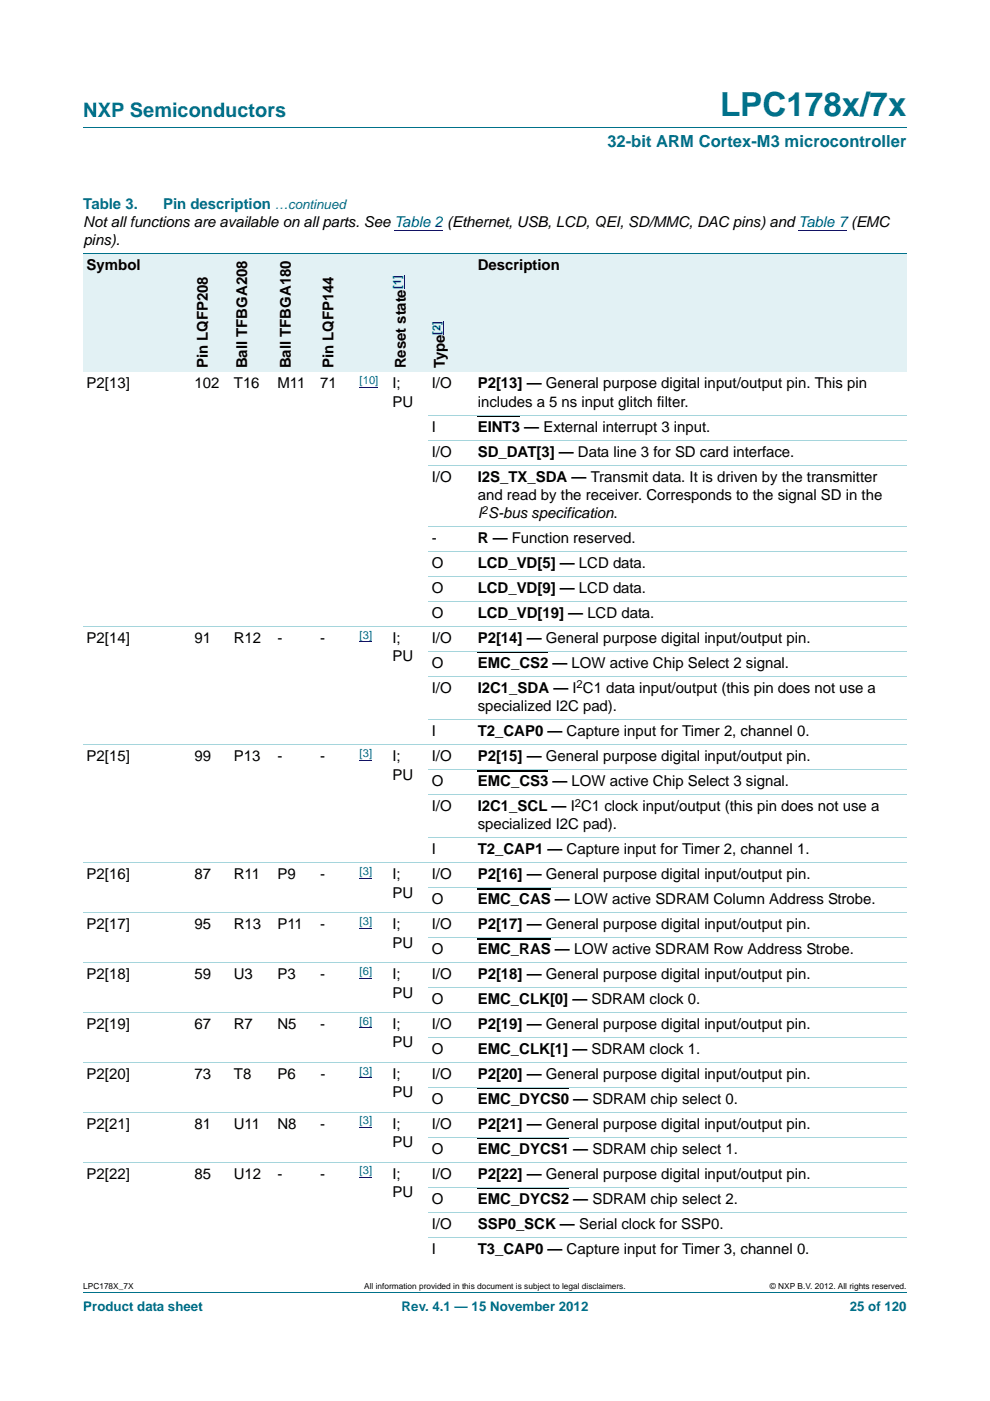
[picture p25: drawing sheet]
<svg xmlns="http://www.w3.org/2000/svg" width="210mm" height="297mm" viewBox="0 0 210 297" stroke-linecap="round" stroke-linejoin="round" font-family="sans-serif">
<defs><g id="words">
<text font-size="7" fill="#00718a" x="152.7" y="24.6">LPC178x/7x</text>
<text font-size="4.2" fill="#00718a" x="17.7" y="24.9">NXP Semiconductors</text>
<text font-size="3.5" fill="#00718a" x="128.8" y="31.1">32-bit ARM Cortex-M3 microcontroller</text>
<g font-size="3.2" fill="#00718a">
<text x="17.7" y="44.3">Table 3.</text>
<text x="34.6" y="44.3">Pin description</text>
</g>
<g font-size="3.2">
<text x="17.7" y="48.2">Not all functions are available on all parts. See Table 2 (Ethernet, USB, LCD, QEI, SD/MMC, DAC pins) and Table 7(EMC</text>
<text x="17.7" y="52">pins).</text>
<text x="18.4" y="57.3">Symbol</text>
<text x="101.3" y="57.3">Description</text>
<text x="18.4" y="82.4">P2[13]</text>
<text x="41.3" y="82.4">102</text>
<text x="44.1" y="78.1" transform="rotate(-90 44.1 78.1)">Pin LQFP208</text>
<text x="49.6" y="82.4">T16</text>
<text x="52.4" y="78.1" transform="rotate(-90 52.4 78.1)">Ball TFBGA208</text>
<text x="58.9" y="82.4">M11</text>
<text x="61.7" y="78.1" transform="rotate(-90 61.7 78.1)">Ball TFBGA180</text>
<text x="67.9" y="82.4">71</text>
<text x="70.8" y="78.1" transform="rotate(-90 70.8 78.1)">Pin LQFP144</text>
<text x="83.2" y="82.4">I;</text>
<text x="86" y="78.1" transform="rotate(-90 86 78.1)">Reset state</text>
<text x="91.6" y="82.4">I/O</text>
<text x="94.4" y="78.1" transform="rotate(-90 94.4 78.1)">Type</text>
<text x="101.3" y="82.4">P2[13] — General purpose digital input/output pin. This pin</text>
<text x="83.2" y="86.3">PU</text>
<text x="101.3" y="86.3">includes a 5 ns input glitch filter.</text>
<text x="91.6" y="91.5">I</text>
<text x="101.3" y="91.5">EINT3 — External interrupt 3 input.</text>
<text x="91.6" y="96.8">I/O</text>
<text x="101.3" y="96.8">SD_DAT[3] — Data line 3 for SD card interface.</text>
<text x="91.6" y="102.1">I/O</text>
<text x="101.3" y="102.1">I2S_TX_SDA — Transmit data. It is driven by the transmitter</text>
<text x="101.3" y="106">and read by the receiver. Corresponds to the signal SD in the</text>
<text x="101.3" y="109.9">I S-bus specification.</text>
<text x="91.6" y="115.2">-</text>
<text x="101.3" y="115.2">R — Function reserved.</text>
<text x="91.6" y="120.5">O</text>
<text x="91.6" y="125.8">O</text>
<text x="101.3" y="120.5">LCD_VD[5] — LCD data.</text>
<text x="101.3" y="125.8">LCD_VD[9] — LCD data.</text>
<text x="91.6" y="131">O</text>
<text x="101.3" y="131">LCD_VD[19] — LCD data.</text>
<text x="18.4" y="136.3">P2[14]</text>
<text x="41.2" y="136.3">91</text>
<text x="49.6" y="136.3">R12</text>
<text x="58.9" y="136.3">-</text>
<text x="67.9" y="136.3">-</text>
<text x="83.2" y="136.3">I;</text>
<text x="91.6" y="136.3">I/O</text>
<text x="101.3" y="136.3">P2[14] — General purpose digital input/output pin.</text>
<text x="83.2" y="140.2">PU</text>
<text x="91.6" y="141.6">O</text>
<text x="101.3" y="141.6">EMC_CS2 — LOW active Chip Select 2 signal.</text>
<text x="91.6" y="146.9">I/O</text>
<text x="101.3" y="146.9">I2C1_SDA — I C1 data input/output (this pin does not use a</text>
<text x="101.3" y="150.8">specialized I2C pad).</text>
<text x="18.4" y="161.4">P2[15]</text>
<text x="41.3" y="161.4">99</text>
<text x="49.6" y="161.4">P13</text>
<text x="58.9" y="161.4">-</text>
<text x="67.9" y="161.4">-</text>
<text x="83.2" y="161.4">I;</text>
<text x="91.6" y="156.1">I</text>
<text x="91.6" y="161.4">I/O</text>
<text x="101.3" y="156.1">T2_CAP0 — Capture input for Timer 2, channel 0.</text>
<text x="101.3" y="161.4">P2[15] — General purpose digital input/output pin.</text>
<text x="83.2" y="165.3">PU</text>
<text x="91.6" y="166.7">O</text>
<text x="101.3" y="166.7">EMC_CS3 — LOW active Chip Select 3 signal.</text>
<text x="91.6" y="172">I/O</text>
<text x="101.3" y="172">I2C1_SCL — I C1 clock input/output (this pin does not use a</text>
<text x="101.3" y="175.9">specialized I2C pad).</text>
<text x="91.6" y="181.1">I</text>
<text x="101.3" y="181.1">T2_CAP1 — Capture input for Timer 2, channel 1.</text>
<text x="18.4" y="186.4">P2[16]</text>
<text x="41.2" y="186.4">87</text>
<text x="49.6" y="186.4">R11</text>
<text x="58.9" y="186.4">P9</text>
<text x="67.9" y="186.4">-</text>
<text x="83.2" y="186.4">I;</text>
<text x="83.2" y="190.3">PU</text>
<text x="91.6" y="186.4">I/O</text>
<text x="91.6" y="191.7">O</text>
<text x="101.3" y="186.4">P2[16] — General purpose digital input/output pin.</text>
<text x="101.3" y="191.7">EMC_CAS — LOW active SDRAM Column Address Strobe.</text>
<text x="18.4" y="197">P2[17]</text>
<text x="41.2" y="197">95</text>
<text x="49.6" y="197">R13</text>
<text x="58.9" y="197">P11</text>
<text x="67.9" y="197">-</text>
<text x="83.2" y="197">I;</text>
<text x="91.6" y="197">I/O</text>
<text x="101.3" y="197">P2[17] — General purpose digital input/output pin.</text>
<text x="83.2" y="200.9">PU</text>
<text x="91.6" y="202.3">O</text>
<text x="101.3" y="202.3">EMC_RAS — LOW active SDRAM Row Address Strobe.</text>
<text x="18.4" y="207.6">P2[18]</text>
<text x="41.3" y="207.6">59</text>
<text x="49.6" y="207.6">U3</text>
<text x="58.9" y="207.6">P3</text>
<text x="67.9" y="207.6">-</text>
<text x="83.2" y="207.6">I;</text>
<text x="91.6" y="207.6">I/O</text>
<text x="101.3" y="207.6">P2[18] — General purpose digital input/output pin.</text>
<text x="83.2" y="211.5">PU</text>
<text x="91.6" y="212.9">O</text>
<text x="101.3" y="212.9">EMC_CLK[0] — SDRAM clock 0.</text>
<text x="18.4" y="218.2">P2[19]</text>
<text x="41.3" y="218.2">67</text>
<text x="49.6" y="218.2">R7</text>
<text x="58.9" y="218.2">N5</text>
<text x="67.9" y="218.2">-</text>
<text x="83.2" y="218.2">I;</text>
<text x="91.6" y="218.2">I/O</text>
<text x="101.3" y="218.2">P2[19] — General purpose digital input/output pin.</text>
<text x="83.2" y="222.1">PU</text>
<text x="91.6" y="223.5">O</text>
<text x="101.3" y="223.5">EMC_CLK[1] — SDRAM clock 1.</text>
<text x="18.4" y="228.8">P2[20]</text>
<text x="41.3" y="228.8">73</text>
<text x="49.6" y="228.8">T8</text>
<text x="58.9" y="228.8">P6</text>
<text x="67.9" y="228.8">-</text>
<text x="83.2" y="228.8">I;</text>
<text x="83.2" y="232.7">PU</text>
<text x="91.6" y="228.8">I/O</text>
<text x="101.3" y="228.8">P2[20] — General purpose digital input/output pin.</text>
<text x="18.4" y="239.4">P2[21]</text>
<text x="41.2" y="239.4">81</text>
<text x="49.6" y="239.4">U11</text>
<text x="58.9" y="239.4">N8</text>
<text x="67.9" y="239.4">-</text>
<text x="83.2" y="239.4">I;</text>
<text x="91.6" y="239.4">I/O</text>
<text x="91.6" y="234.1">O</text>
<text x="101.3" y="234.1">EMC_DYCS0 — SDRAM chip select 0.</text>
<text x="101.3" y="239.4">P2[21] — General purpose digital input/output pin.</text>
<text x="83.2" y="243.2">PU</text>
<text x="91.6" y="244.6">O</text>
<text x="101.3" y="244.6">EMC_DYCS1 — SDRAM chip select 1.</text>
<text x="18.4" y="249.9">P2[22]</text>
<text x="41.2" y="249.9">85</text>
<text x="49.6" y="249.9">U12</text>
<text x="58.9" y="249.9">-</text>
<text x="67.9" y="249.9">-</text>
<text x="83.2" y="249.9">I;</text>
<text x="91.6" y="249.9">I/O</text>
<text x="101.3" y="249.9">P2[22] — General purpose digital input/output pin.</text>
<text x="83.2" y="253.8">PU</text>
<text x="91.6" y="255.2">O</text>
<text x="101.3" y="255.2">EMC_DYCS2 — SDRAM chip select 2.</text>
<text x="91.6" y="260.5">I/O</text>
<text x="101.3" y="260.5">SSP0_SCK — Serial clock for SSP0.</text>
<text x="91.6" y="265.8">I</text>
<text x="101.3" y="265.8">T3_CAP0 — Capture input for Timer 3, channel 0.</text>
</g>
<g font-size="2.8" fill="#00718a">
<text x="58.3" y="44.3">…continued</text>
<text x="17.7" y="277.9">Product data sheet</text>
<text x="85.2" y="277.9">Rev. 4.1 — 15 November 2012</text>
<text x="180.2" y="277.9">25 of 120</text>
</g>
<g font-size="2.4" fill="#00f">
<text x="85.1" y="61.3" transform="rotate(-90 85.1 61.3)">[1]</text>
<text x="93.4" y="71" transform="rotate(-90 93.4 71)">[2]</text>
<text x="76.3" y="81.4">[10]</text>
<text x="76.3" y="135.4">[3]</text>
<text x="76.3" y="160.4">[3]</text>
<text x="76.3" y="185.5">[3]</text>
<text x="76.3" y="196.1">[3]</text>
<text x="76.3" y="206.7">[6]</text>
<text x="76.3" y="217.2">[6]</text>
<text x="76.3" y="227.8">[3]</text>
<text x="76.3" y="238.4">[3]</text>
<text x="76.3" y="249">[3]</text>
</g>
<g font-size="2.4">
<text x="102.2" y="108.9">2</text>
<text x="122.3" y="146">2</text>
<text x="121.9" y="171">2</text>
</g>
<g font-size="1.8">
<text x="17.7" y="273.3">LPC178X_7X</text>
<text x="77.2" y="273.3">All information provided in this document is subject to legal disclaimers.</text>
<text x="163.3" y="273.3">© NXP B.V. 2012. All rights reserved.</text>
</g>
</g></defs>
<path d="M17.7 27h174.6M17.7 273.9h174.6" fill="none" stroke="#00718a" stroke-width=".21"/>
<path d="M83.7 48.9h10.3M169.4 48.9h10.2M76.3 82.1h3.9M76.3 136.1h2.6M76.3 161.1h2.6M76.3 186.2h2.6M76.3 196.8h2.6M76.3 207.4h2.6M76.3 218h2.6M76.3 228.5h2.6M76.3 239.1h2.6M76.3 249.7h2.6" fill="none" stroke="#00f" stroke-width=".21"/>
<path d="M101.3 88.2h9M101.3 138.3h15M101.3 163.4h15M101.3 188.4h15.5M101.3 199h15.5M101.3 230.7h19.4M101.3 241.3h19.4M101.3 251.9h19.4" fill="none" stroke="#000" stroke-width=".34"/>
<g fill="#e2f1f4">
<path d="M17.7 53.8h22.8v25h-22.8z"/>
<path d="M40.5 53.8h8.4v25h-8.4z"/>
<path d="M48.9 53.8h9.2v25h-9.2z"/>
<path d="M58.1 53.8h9.1v25h-9.1z"/>
<path d="M67.2 53.8h8.4v25h-8.4z"/>
<path d="M75.6 53.8h15.3v25h-15.3z"/>
</g>
<path d="M85.8 58.4v2.9" fill="none" stroke="#00f" stroke-width=".21"/>
<path d="M90.9 53.8h9.7v25h-9.7z" fill="#e2f1f4"/>
<path d="M94.1 68.1v2.9" fill="none" stroke="#00f" stroke-width=".21"/>
<path d="M100.6 53.8h91.7v25h-91.7z" fill="#e2f1f4"/>
<path d="M17.7 53.8h174.6" fill="none" stroke="#00718a" stroke-width=".21"/>
<g fill="none" stroke="#a5d5dc" stroke-width=".21">
<path d="M90.9 88h101.4M90.9 93.3h101.4M90.9 98.6h101.4M90.9 111.7h101.4M90.9 116.9h101.4M17.7 132.8h174.6M90.9 122.2h101.4M90.9 127.5h101.4M90.9 138.1h101.4M17.7 157.9h174.6M90.9 143.4h101.4M90.9 152.6h101.4"/>
<path d="M90.9 163.2h101.4M90.9 168.4h101.4M90.9 177.6h101.4M17.7 182.9h174.6M17.7 193.5h174.6M90.9 188.2h101.4M90.9 198.8h101.4M17.7 204.1h174.6M17.7 214.7h174.6M90.9 209.4h101.4M90.9 220h101.4M17.7 225.3h174.6"/>
<path d="M17.7 235.8h174.6M90.9 230.5h101.4M17.7 246.4h174.6M90.9 241.1h101.4M90.9 251.7h101.4M90.9 257h101.4M90.9 262.3h101.4"/>
</g>
<use href="#words"/>
</svg>
